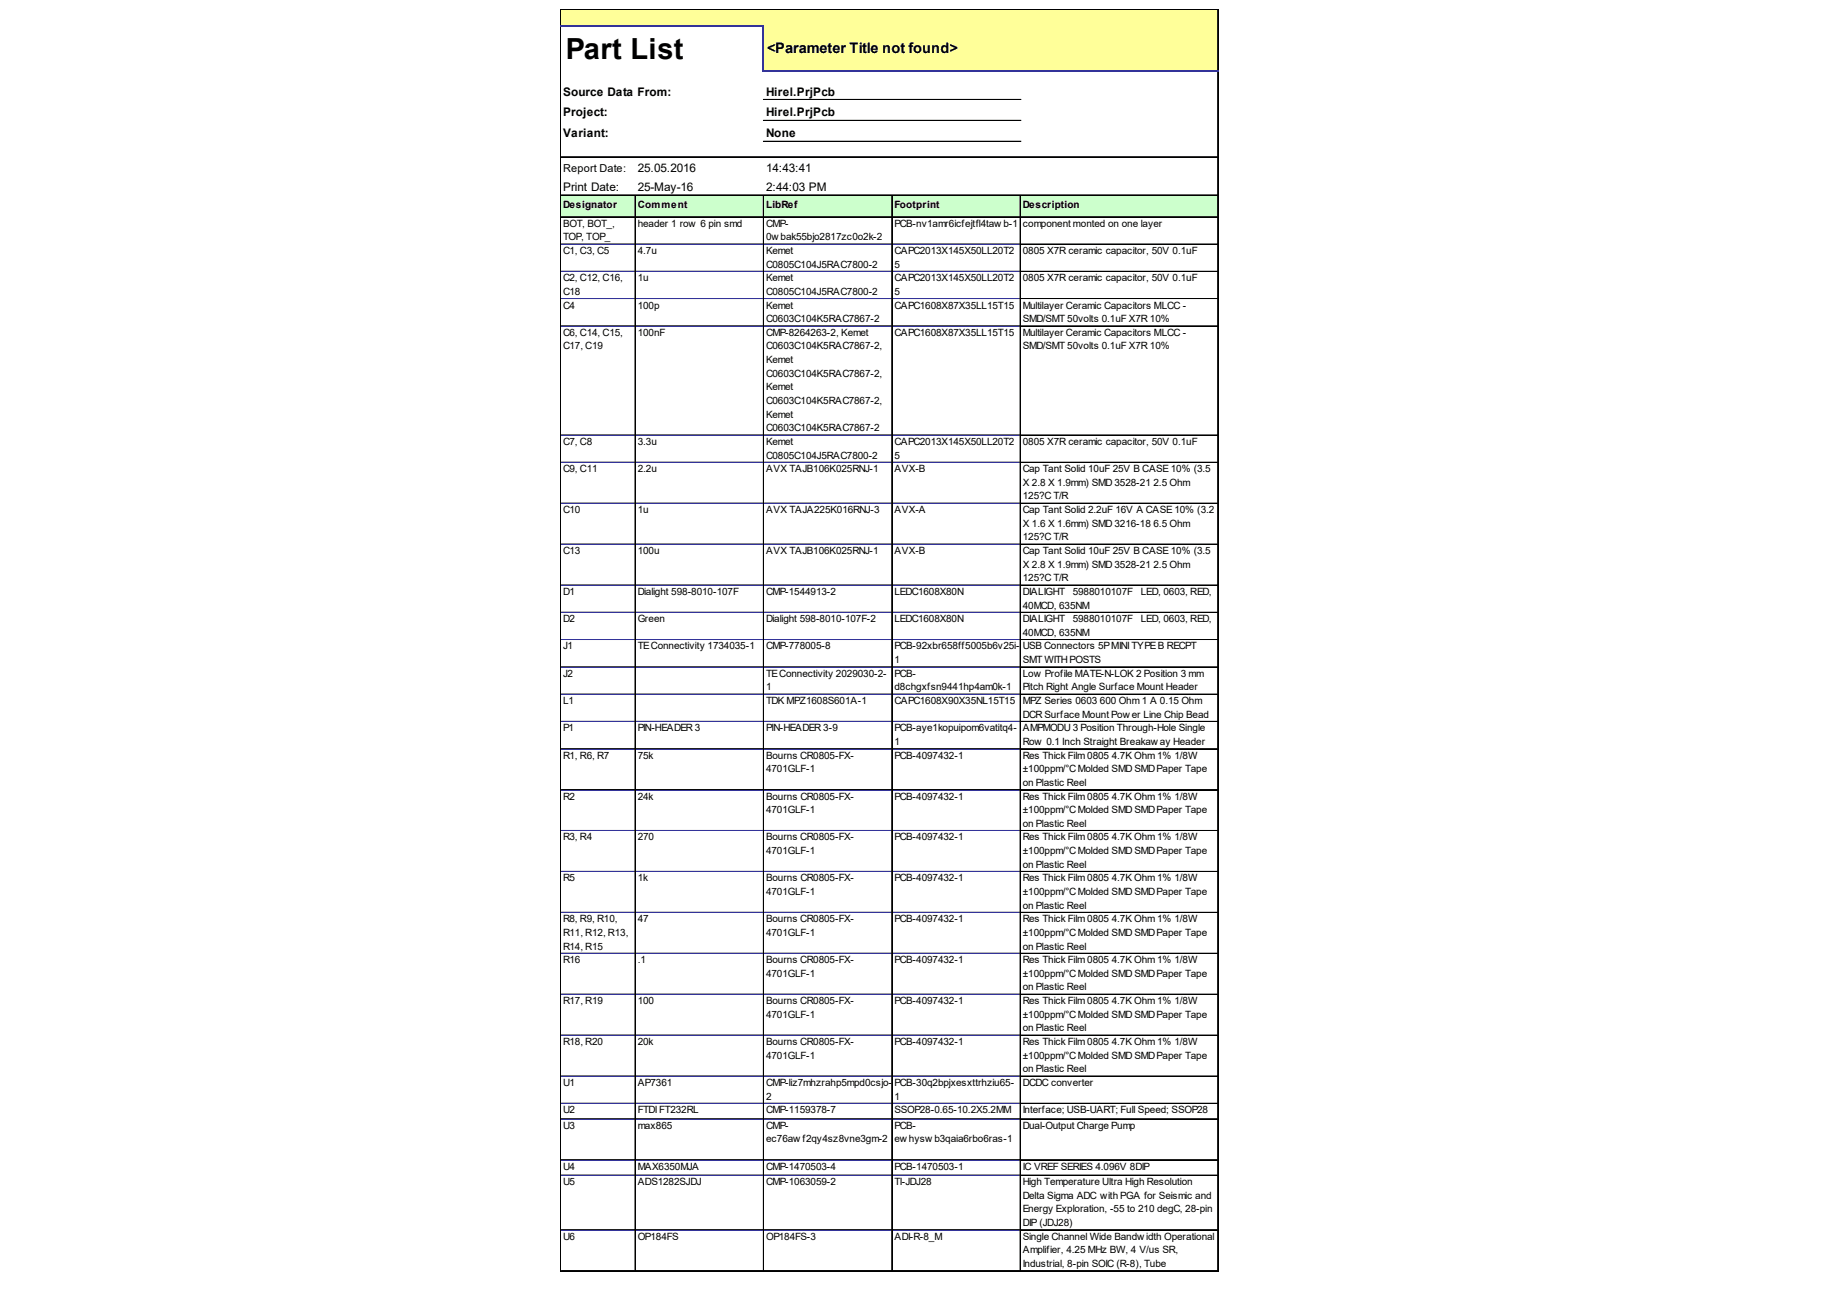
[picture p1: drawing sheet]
<svg xmlns="http://www.w3.org/2000/svg" width="297mm" height="210mm" viewBox="0 0 297 210" stroke-linecap="round" stroke-linejoin="round" font-family="sans-serif">
<defs><g id="words">
<text font-size="4.7" x="91.3" y="9.6">Part List</text>
<text font-size="2.3" x="123.8" y="8.6">&lt;Parameter Title not found&gt;</text>
<g font-size="1.9">
<text x="90.9" y="15.4">Source Data From:</text>
<text x="123.7" y="15.4">Hirel.PrjPcb</text>
<text x="90.9" y="18.8">Project:</text>
<text x="90.9" y="22.2">Variant:</text>
<text x="123.7" y="18.8">Hirel.PrjPcb</text>
<text x="123.7" y="22.2">None</text>
<text x="103" y="27.8">25.05.2016</text>
<text x="123.7" y="27.8">14:43:41</text>
<text x="90.9" y="30.8">Print Date:</text>
<text x="103" y="30.8">25-May-16</text>
<text x="123.7" y="30.8">2:44:03 PM</text>
</g>
<text font-size="1.8" x="90.9" y="27.8">Report Date:</text>
<g font-size="1.6">
<text x="90.9" y="33.7">Designator</text>
<text x="103" y="33.7">Comment</text>
<text x="123.7" y="33.7">LibRef</text>
<text x="144.4" y="33.7">Footprint</text>
<text x="165.1" y="33.7">Description</text>
<text x="90.9" y="36.6">BOT, BOT_,</text>
<text x="90.9" y="38.8">TOP, TOP_</text>
<text x="90.9" y="41">C1, C3, C5</text>
<text x="103" y="36.6">header 1 row 6 pin smd</text>
<text x="103" y="41">4.7u</text>
<text x="123.7" y="36.6">CMP-</text>
<text x="123.7" y="38.8">0w bak55bjo2817zc0o2k-2</text>
<text x="123.7" y="41">Kemet</text>
<text x="144.4" y="36.6">PCB-nv1amr6icfejtfl4taw b-1</text>
<text x="144.4" y="41">CAPC2013X145X50LL20T2</text>
<text x="165.1" y="36.6">component monted on one layer</text>
<text x="165.1" y="41">0805 X7R ceramic capacitor, 50V 0.1uF</text>
<text x="90.9" y="45.4">C2, C12, C16,</text>
<text x="90.9" y="47.6">C18</text>
<text x="103" y="45.4">1u</text>
<text x="123.7" y="43.2">C0805C104J5RAC7800-2</text>
<text x="123.7" y="45.4">Kemet</text>
<text x="123.7" y="47.6">C0805C104J5RAC7800-2</text>
<text x="144.4" y="43.2">5</text>
<text x="144.4" y="45.4">CAPC2013X145X50LL20T2</text>
<text x="144.4" y="47.6">5</text>
<text x="165.1" y="45.4">0805 X7R ceramic capacitor, 50V 0.1uF</text>
<text x="90.9" y="49.8">C4</text>
<text x="103" y="49.8">100p</text>
<text x="123.7" y="49.8">Kemet</text>
<text x="123.7" y="52">C0603C104K5RAC7867-2</text>
<text x="144.4" y="49.8">CAPC1608X87X35LL15T15</text>
<text x="165.1" y="49.8">Multilayer Ceramic Capacitors MLCC -</text>
<text x="165.1" y="52">SMD/SMT 50volts 0.1uF X7R 10%</text>
<text x="90.9" y="54.2">C6, C14, C15,</text>
<text x="90.9" y="56.4">C17, C19</text>
<text x="103" y="54.2">100nF</text>
<text x="123.7" y="54.2">CMP-8264263-2, Kemet</text>
<text x="123.7" y="56.4">C0603C104K5RAC7867-2,</text>
<text x="123.7" y="58.6">Kemet</text>
<text x="144.4" y="54.2">CAPC1608X87X35LL15T15</text>
<text x="165.1" y="54.2">Multilayer Ceramic Capacitors MLCC -</text>
<text x="165.1" y="56.4">SMD/SMT 50volts 0.1uF X7R 10%</text>
<text x="123.7" y="60.8">C0603C104K5RAC7867-2,</text>
<text x="123.7" y="63">Kemet</text>
<text x="123.7" y="65.2">C0603C104K5RAC7867-2,</text>
<text x="90.9" y="71.8">C7, C8</text>
<text x="103" y="71.8">3.3u</text>
<text x="123.7" y="67.4">Kemet</text>
<text x="123.7" y="69.6">C0603C104K5RAC7867-2</text>
<text x="123.7" y="71.8">Kemet</text>
<text x="144.4" y="71.8">CAPC2013X145X50LL20T2</text>
<text x="165.1" y="71.8">0805 X7R ceramic capacitor, 50V 0.1uF</text>
<text x="90.9" y="76.2">C9, C11</text>
<text x="103" y="76.2">2.2u</text>
<text x="123.7" y="74">C0805C104J5RAC7800-2</text>
<text x="123.7" y="76.2">AVX TAJB106K025RNJ-1</text>
<text x="144.4" y="74">5</text>
<text x="144.4" y="76.2">AVX-B</text>
<text x="165.1" y="76.2">Cap Tant Solid 10uF 25V B CASE10% (3.5</text>
<text x="90.9" y="82.8">C10</text>
<text x="103" y="82.8">1u</text>
<text x="123.7" y="82.8">AVX TAJA225K016RNJ-3</text>
<text x="144.4" y="82.8">AVX-A</text>
<text x="165.1" y="78.4">X 2.8 X 1.9mm) SMD 3528-21</text>
<text x="165.1" y="80.6">125?CT/R</text>
<text x="165.1" y="82.8">Cap Tant Solid 2.2uF 16V A CASE10% (3.2</text>
<text x="186.2" y="78.4">2.5 Ohm</text>
<text x="90.9" y="89.5">C13</text>
<text x="103" y="89.5">100u</text>
<text x="123.7" y="89.5">AVX TAJB106K025RNJ-1</text>
<text x="144.4" y="89.5">AVX-B</text>
<text x="165.1" y="85">X 1.6 X 1.6mm) SMD 3216-18</text>
<text x="165.1" y="87.2">125?CT/R</text>
<text x="165.1" y="89.5">Cap Tant Solid 10uF 25V B CASE10% (3.5</text>
<text x="186.2" y="85">6.5 Ohm</text>
<text x="165.1" y="91.7">X 2.8 X 1.9mm) SMD 3528-21</text>
<text x="165.1" y="93.9">125?CT/R</text>
<text x="186.2" y="91.7">2.5 Ohm</text>
<text x="90.9" y="96.1">D1</text>
<text x="90.9" y="100.5">D2</text>
<text x="103" y="96.1">Dialight 598-8010-107F</text>
<text x="103" y="100.5">Green</text>
<text x="123.7" y="96.1">CMP-1544913-2</text>
<text x="123.7" y="100.5">Dialight 598-8010-107F-2</text>
<text x="144.4" y="96.1">LEDC1608X80N</text>
<text x="144.4" y="100.5">LEDC1608X80N</text>
<text x="165.1" y="96.1">DIALIGHT</text>
<text x="165.1" y="98.3">40MCD, 635NM</text>
<text x="165.1" y="100.5">DIALIGHT</text>
<text x="173.2" y="96.1">5988010107F</text>
<text x="173.2" y="100.5">5988010107F</text>
<text x="184.2" y="96.1">LED, 0603, RED,</text>
<text x="184.2" y="100.5">LED, 0603, RED,</text>
<text x="90.9" y="104.9">J1</text>
<text x="103" y="104.9">TEConnectivity 1734035-1</text>
<text x="123.7" y="104.9">CMP-778005-8</text>
<text x="144.4" y="104.9">PCB-92xbr658ff5005b6v25i-</text>
<text x="144.4" y="107.1">1</text>
<text x="165.1" y="102.7">40MCD, 635NM</text>
<text x="165.1" y="104.9">USB Connectors 5PMINITYPEB RECPT</text>
<text x="165.1" y="107.1">SMT WITHPOSTS</text>
<text x="90.9" y="109.3">J2</text>
<text x="90.9" y="113.7">L1</text>
<text x="123.7" y="109.3">TEConnectivity 2029030-2-</text>
<text x="123.7" y="111.5">1</text>
<text x="123.7" y="113.7">TDK MPZ1608S601A-1</text>
<text x="144.4" y="109.3">PCB-</text>
<text x="144.4" y="111.5">d8chgxfsn9441hp4am0k-1</text>
<text x="144.4" y="113.7">CAPC1608X90X35NL15T15</text>
<text x="165.1" y="109.3">Low Profile MATE-N-LOK 2 Position 3 mm</text>
<text x="165.1" y="111.5">Pitch Right Angle Surface Mount Header</text>
<text x="165.1" y="113.7">MPZ Series 0603</text>
<text x="177.6" y="113.7">600 Ohm1 A 0.15 Ohm</text>
<text x="90.9" y="118.1">P1</text>
<text x="103" y="118.1">PIN-HEADER 3</text>
<text x="123.7" y="118.1">PIN-HEADER 3-9</text>
<text x="144.4" y="118.1">PCB-aye1kopuipom6vatitq4-</text>
<text x="165.1" y="115.9">DCR Surface Mount Pow er Line Chip Bead</text>
<text x="165.1" y="118.1">AMPMODU 3 Position Through-Hole Single</text>
<text x="90.9" y="122.5">R1, R6, R7</text>
<text x="103" y="122.5">75k</text>
<text x="123.7" y="122.5">Bourns CR0805-FX-</text>
<text x="123.7" y="124.7">4701GLF-1</text>
<text x="144.4" y="120.3">1</text>
<text x="144.4" y="122.5">PCB-4097432-1</text>
<text x="165.1" y="120.3">Row 0.1 Inch Straight Breakaw ay Header</text>
<text x="165.1" y="122.5">Res Thick Film0805</text>
<text x="165.1" y="124.7">±100ppm/°CMolded SMD SMDPaper Tape</text>
<text x="179.5" y="122.5">4.7K Ohm1% 1/8W</text>
<text x="90.9" y="129.1">R2</text>
<text x="103" y="129.1">24k</text>
<text x="123.7" y="129.1">Bourns CR0805-FX-</text>
<text x="123.7" y="131.3">4701GLF-1</text>
<text x="144.4" y="129.1">PCB-4097432-1</text>
<text x="165.1" y="126.9">on Plastic Reel</text>
<text x="165.1" y="129.1">Res Thick Film0805</text>
<text x="165.1" y="131.3">±100ppm/°CMolded SMD SMDPaper Tape</text>
<text x="179.5" y="129.1">4.7K Ohm1% 1/8W</text>
<text x="90.9" y="135.7">R3, R4</text>
<text x="103" y="135.7">270</text>
<text x="123.7" y="135.7">Bourns CR0805-FX-</text>
<text x="123.7" y="137.9">4701GLF-1</text>
<text x="144.4" y="135.7">PCB-4097432-1</text>
<text x="165.1" y="133.5">on Plastic Reel</text>
<text x="165.1" y="135.7">Res Thick Film0805</text>
<text x="165.1" y="137.9">±100ppm/°CMolded SMD SMDPaper Tape</text>
<text x="179.5" y="135.7">4.7K Ohm1% 1/8W</text>
<text x="90.9" y="142.3">R5</text>
<text x="103" y="142.3">1k</text>
<text x="123.7" y="142.3">Bourns CR0805-FX-</text>
<text x="144.4" y="142.3">PCB-4097432-1</text>
<text x="165.1" y="140.1">on Plastic Reel</text>
<text x="165.1" y="142.3">Res Thick Film0805</text>
<text x="179.5" y="142.3">4.7K Ohm1% 1/8W</text>
<text x="90.9" y="148.9">R8, R9, R10,</text>
<text x="103" y="148.9">47</text>
<text x="123.7" y="144.5">4701GLF-1</text>
<text x="123.7" y="148.9">Bourns CR0805-FX-</text>
<text x="144.4" y="148.9">PCB-4097432-1</text>
<text x="165.1" y="144.5">±100ppm/°CMolded SMD SMDPaper Tape</text>
<text x="165.1" y="146.7">on Plastic Reel</text>
<text x="165.1" y="148.9">Res Thick Film0805</text>
<text x="179.5" y="148.9">4.7K Ohm1% 1/8W</text>
<text x="90.9" y="151.1">R11, R12, R13,</text>
<text x="90.9" y="153.3">R14, R15</text>
<text x="90.9" y="155.5">R16</text>
<text x="103" y="155.5">.1</text>
<text x="123.7" y="151.1">4701GLF-1</text>
<text x="123.7" y="155.5">Bourns CR0805-FX-</text>
<text x="144.4" y="155.5">PCB-4097432-1</text>
<text x="165.1" y="151.1">±100ppm/°CMolded SMD SMDPaper Tape</text>
<text x="165.1" y="153.3">on Plastic Reel</text>
<text x="165.1" y="155.5">Res Thick Film0805</text>
<text x="179.5" y="155.5">4.7K Ohm1% 1/8W</text>
<text x="123.7" y="157.7">4701GLF-1</text>
<text x="165.1" y="157.7">±100ppm/°CMolded SMD SMDPaper Tape</text>
<text x="165.1" y="159.9">on Plastic Reel</text>
<text x="90.9" y="162.1">R17, R19</text>
<text x="103" y="162.1">100</text>
<text x="123.7" y="162.1">Bourns CR0805-FX-</text>
<text x="123.7" y="164.3">4701GLF-1</text>
<text x="144.4" y="162.1">PCB-4097432-1</text>
<text x="165.1" y="162.1">Res Thick Film0805</text>
<text x="165.1" y="164.3">±100ppm/°CMolded SMD SMDPaper Tape</text>
<text x="165.1" y="166.5">on Plastic Reel</text>
<text x="179.5" y="162.1">4.7K Ohm1% 1/8W</text>
<text x="90.9" y="168.7">R18, R20</text>
<text x="103" y="168.7">20k</text>
<text x="123.7" y="168.7">Bourns CR0805-FX-</text>
<text x="123.7" y="170.9">4701GLF-1</text>
<text x="144.4" y="168.7">PCB-4097432-1</text>
<text x="165.1" y="168.7">Res Thick Film0805</text>
<text x="165.1" y="170.9">±100ppm/°CMolded SMD SMDPaper Tape</text>
<text x="165.1" y="173.1">on Plastic Reel</text>
<text x="179.5" y="168.7">4.7K Ohm1% 1/8W</text>
<text x="90.9" y="175.3">U1</text>
<text x="90.9" y="179.7">U2</text>
<text x="103" y="175.3">AP7361</text>
<text x="103" y="179.7">FTDIFT232RL</text>
<text x="123.7" y="175.3">CMP-liz7mhzrahp5mpd0csjo-</text>
<text x="123.7" y="177.5">2</text>
<text x="123.7" y="179.7">CMP-1159378-7</text>
<text x="144.4" y="175.3">PCB-30q2bpjxesxttrhziu65-</text>
<text x="144.4" y="177.5">1</text>
<text x="144.4" y="179.7">SSOP28-0.65-10.2X5.2MM</text>
<text x="165.1" y="175.3">DCDC converter</text>
<text x="165.1" y="179.7">Interface; USB-UART; Full Speed; SSOP28</text>
<text x="90.9" y="182.2">U3</text>
<text x="103" y="182.2">max865</text>
<text x="123.7" y="182.2">CMP-</text>
<text x="123.7" y="184.4">ec76aw f2qy4sz8vne3gm-2</text>
<text x="144.4" y="182.2">PCB-</text>
<text x="144.4" y="184.4">ew hysw b3qaia6rbo6ras-1</text>
<text x="165.1" y="182.2">Dual-Output Charge Pump</text>
<text x="90.9" y="188.8">U4</text>
<text x="90.9" y="191.3">U5</text>
<text x="103" y="188.8">MAX6350MJA</text>
<text x="103" y="191.3">ADS1282SJDJ</text>
<text x="123.7" y="188.8">CMP-1470503-4</text>
<text x="123.7" y="191.3">CMP-1063059-2</text>
<text x="144.4" y="188.8">PCB-1470503-1</text>
<text x="144.4" y="191.3">TI-JDJ28</text>
<text x="165.1" y="188.8">IC VREF SERIES 4.096V 8DIP</text>
<text x="165.1" y="191.3">High Temperature Ultra High Resolution</text>
<text x="165.1" y="193.5">Delta Sigma ADC with PGA for Seismic and</text>
<text x="165.1" y="195.7">Energy Exploration, -55 to 210 degC, 28-pin</text>
<text x="165.1" y="197.9">DIP(JDJ28)</text>
<text x="90.9" y="200.1">U6</text>
<text x="103" y="200.1">OP184FS</text>
<text x="123.7" y="200.1">OP184FS-3</text>
<text x="144.4" y="200.1">ADI-R-8_M</text>
<text x="165.1" y="200.1">Single Channel Wide Bandw idth Operational</text>
<text x="165.1" y="202.4">Amplifier, 4.25 MHz BW, 4 V/us SR,</text>
<text x="165.1" y="204.6">Industrial, 8-pin SOIC (R-8), Tube</text>
</g>
</g></defs>
<g fill="#ff9">
<path d="M90.6 1.6h106.1v2.7h-106.1z"/>
<path d="M123.2 4.2h73.5v7.4h-73.5z"/>
</g>
<path d="M90.6 31.5h106.1v3.6h-106.1z" fill="#cfc"/>
<g fill="none" stroke="#000" stroke-width=".16">
<path d="M90.5 1.5v2.5M90.5 4.3v201M90.6 1.5h106.1M90.6 1.6h106.1M123.2 16.1h41.6M123.2 19.4h41.6M123.2 19.5h41.6M196.6 1.7v9.7M196.6 11.6v193.7M90.6 39.4h11.9M90.6 25.3h106.1M90.6 25.4h106.1"/>
<path d="M90.6 31.5h106.1M90.6 35h106.1M90.6 35.1h106.1M102.5 31.6v173.7M102.6 31.6v173.7M102.7 39.4h20.5M123.2 31.6v173.7M123.2 22.8h41.6M123.2 22.9h41.6M123.3 31.6v173.7M123.4 39.4h20.6M144 31.6v173.7"/>
<path d="M144.1 39.4h20.6M164.7 31.6v173.7M164.8 39.4h31.8M164.8 39.5h31.8M90.6 43.8h11.9M90.6 48.2h11.9M90.6 52.6h11.9M102.7 43.8h20.5M102.7 48.2h20.5M102.7 52.6h20.5M123.4 43.8h20.6M123.4 48.2h20.6"/>
<path d="M123.4 52.6h20.6M144.1 43.8h20.6M144.1 48.2h20.6M144.1 52.6h20.6M164.8 43.8h31.8M164.8 48.2h31.8M164.8 52.6h31.8M164.8 43.9h31.8M164.8 48.3h31.8M164.8 52.7h31.8M90.6 70.2h11.9M90.6 74.6h11.9"/>
<path d="M102.7 70.2h20.5M102.7 74.6h20.5M123.4 70.2h20.6M123.4 74.6h20.6M144.1 70.2h20.6M144.1 74.6h20.6M164.8 70.2h31.8M164.8 74.6h31.8M164.8 70.3h31.8M164.8 74.7h31.8M90.6 81.2h11.9M90.6 87.8h11.9"/>
<path d="M90.6 94.5h11.9M90.6 98.9h11.9M102.7 81.2h20.5M102.7 87.8h20.5M102.7 94.5h20.5M102.7 98.9h20.5M123.4 81.2h20.6M123.4 87.8h20.6M123.4 94.5h20.6M123.4 98.9h20.6M144.1 81.2h20.6M144.1 87.8h20.6"/>
<path d="M144.1 94.5h20.6M144.1 98.9h20.6M164.8 81.2h31.8M164.8 87.8h31.8M164.8 94.5h31.8M164.8 98.9h31.8M164.8 81.3h31.8M164.8 87.9h31.8M90.6 103.3h11.9M90.6 107.7h11.9M90.6 112.1h11.9M90.6 116.5h11.9"/>
<path d="M102.7 103.3h20.5M102.7 107.7h20.5M102.7 112.1h20.5M102.7 116.5h20.5M123.4 103.3h20.6M123.4 107.7h20.6M123.4 112.1h20.6M123.4 116.5h20.6M144.1 103.3h20.6M144.1 107.7h20.6M144.1 112.1h20.6M144.1 116.5h20.6"/>
<path d="M164.8 103.3h31.8M164.8 107.7h31.8M164.8 112.1h31.8M164.8 116.5h31.8M90.6 120.9h11.9M90.6 127.5h11.9M90.6 134.1h11.9M102.7 120.9h20.5M102.7 127.5h20.5M102.7 134.1h20.5M123.4 120.9h20.6M123.4 127.5h20.6"/>
<path d="M123.4 134.1h20.6M144.1 120.9h20.6M144.1 127.5h20.6M144.1 134.1h20.6M164.8 120.9h31.8M164.8 127.5h31.8M164.8 134.1h31.8M164.8 121h31.8M164.8 127.6h31.8M164.8 134.2h31.8M90.6 140.7h11.9M90.6 147.3h11.9"/>
<path d="M90.6 153.9h11.9M102.7 140.7h20.5M102.7 147.3h20.5M102.7 153.9h20.5M123.4 140.7h20.6M123.4 147.3h20.6M123.4 153.9h20.6M144.1 140.7h20.6M144.1 147.3h20.6M144.1 153.9h20.6M164.8 140.7h31.8M164.8 147.3h31.8"/>
<path d="M164.8 153.9h31.8M164.8 140.8h31.8M164.8 147.4h31.8M164.8 154h31.8M90.6 160.5h11.9M90.6 167.1h11.9M90.6 173.7h11.9M90.6 178.1h11.9M102.7 160.5h20.5M102.7 167.1h20.5M102.7 173.7h20.5M102.7 178.1h20.5"/>
<path d="M123.4 160.5h20.6M123.4 167.1h20.6M123.4 173.7h20.6M123.4 178.1h20.6M144.1 160.5h20.6M144.1 167.1h20.6M144.1 173.7h20.6M144.1 178.1h20.6M164.8 160.5h31.8M164.8 167.1h31.8M164.8 173.7h31.8M164.8 178.1h31.8"/>
<path d="M164.8 160.6h31.8M164.8 167.2h31.8M164.8 173.8h31.8M164.8 178.2h31.8M90.6 180.6h11.9M90.6 187.2h11.9M90.6 189.7h11.9M90.6 198.5h11.9M102.7 180.6h20.5M102.7 187.2h20.5M102.7 189.7h20.5M102.7 198.5h20.5"/>
<path d="M123.4 180.6h20.6M123.4 187.2h20.6M123.4 189.7h20.6M123.4 198.5h20.6M144.1 180.6h20.6M144.1 187.2h20.6M144.1 189.7h20.6M144.1 198.5h20.6M164.8 180.6h31.8M164.8 187.2h31.8M164.8 189.7h31.8M164.8 198.5h31.8"/>
<path d="M164.8 180.7h31.8M164.8 187.3h31.8M164.8 189.8h31.8M164.8 198.6h31.8M90.6 205.1h106.1M90.6 205.2h106.1"/>
</g>
<path d="M90.5 4.2h32.9M123.2 4.3v7.3M123.4 11.5h73.3" fill="none" stroke="#339" stroke-width=".29"/>
<g fill="none" stroke="#339" stroke-width=".16">
<path d="M90.6 39.5h11.9M102.7 39.5h20.5M123.4 39.5h20.6M144.1 39.5h20.6M90.6 43.9h11.9M90.6 48.3h11.9M90.6 52.7h11.9M102.7 43.9h20.5M102.7 48.3h20.5M102.7 52.7h20.5M123.4 43.9h20.6M123.4 48.3h20.6"/>
<path d="M123.4 52.7h20.6M144.1 43.9h20.6M144.1 48.3h20.6M144.1 52.7h20.6M90.6 70.3h11.9M90.6 74.7h11.9M102.7 70.3h20.5M102.7 74.7h20.5M123.4 70.3h20.6M123.4 74.7h20.6M144.1 70.3h20.6M144.1 74.7h20.6"/>
<path d="M90.6 81.3h11.9M90.6 87.9h11.9M90.6 94.5h11.9M90.6 98.9h11.9M102.7 81.3h20.5M102.7 87.9h20.5M102.7 94.5h20.5M102.7 98.9h20.5M123.4 81.3h20.6M123.4 87.9h20.6M123.4 94.5h20.6M123.4 98.9h20.6"/>
<path d="M144.1 81.3h20.6M144.1 87.9h20.6M144.1 94.5h20.6M144.1 98.9h20.6M90.6 103.3h11.9M90.6 107.7h11.9M90.6 112.1h11.9M90.6 116.5h11.9M102.7 103.3h20.5M102.7 107.7h20.5M102.7 112.1h20.5M102.7 116.5h20.5"/>
<path d="M123.4 103.3h20.6M123.4 107.7h20.6M123.4 112.1h20.6M123.4 116.5h20.6M144.1 103.3h20.6M144.1 107.7h20.6M144.1 112.1h20.6M144.1 116.5h20.6M90.6 121h11.9M90.6 127.6h11.9M90.6 134.2h11.9M102.7 121h20.5"/>
<path d="M102.7 127.6h20.5M102.7 134.2h20.5M123.4 121h20.6M123.4 127.6h20.6M123.4 134.2h20.6M144.1 121h20.6M144.1 127.6h20.6M144.1 134.2h20.6M90.6 140.8h11.9M90.6 147.4h11.9M90.6 154h11.9M102.7 140.8h20.5"/>
<path d="M102.7 147.4h20.5M102.7 154h20.5M123.4 140.8h20.6M123.4 147.4h20.6M123.4 154h20.6M144.1 140.8h20.6M144.1 147.4h20.6M144.1 154h20.6M90.6 160.6h11.9M90.6 167.2h11.9M90.6 173.8h11.9M90.6 178.2h11.9"/>
<path d="M102.7 160.6h20.5M102.7 167.2h20.5M102.7 173.8h20.5M102.7 178.2h20.5M123.4 160.6h20.6M123.4 167.2h20.6M123.4 173.8h20.6M123.4 178.2h20.6M144.1 160.6h20.6M144.1 167.2h20.6M144.1 173.8h20.6M144.1 178.2h20.6"/>
<path d="M90.6 180.7h11.9M90.6 187.3h11.9M90.6 189.8h11.9M90.6 198.6h11.9M102.7 180.7h20.5M102.7 187.3h20.5M102.7 189.8h20.5M102.7 198.6h20.5M123.4 180.7h20.6M123.4 187.3h20.6M123.4 189.8h20.6M123.4 198.6h20.6"/>
<path d="M144.1 180.7h20.6M144.1 187.3h20.6M144.1 189.8h20.6M144.1 198.6h20.6"/>
</g>
<use href="#words"/>
</svg>
